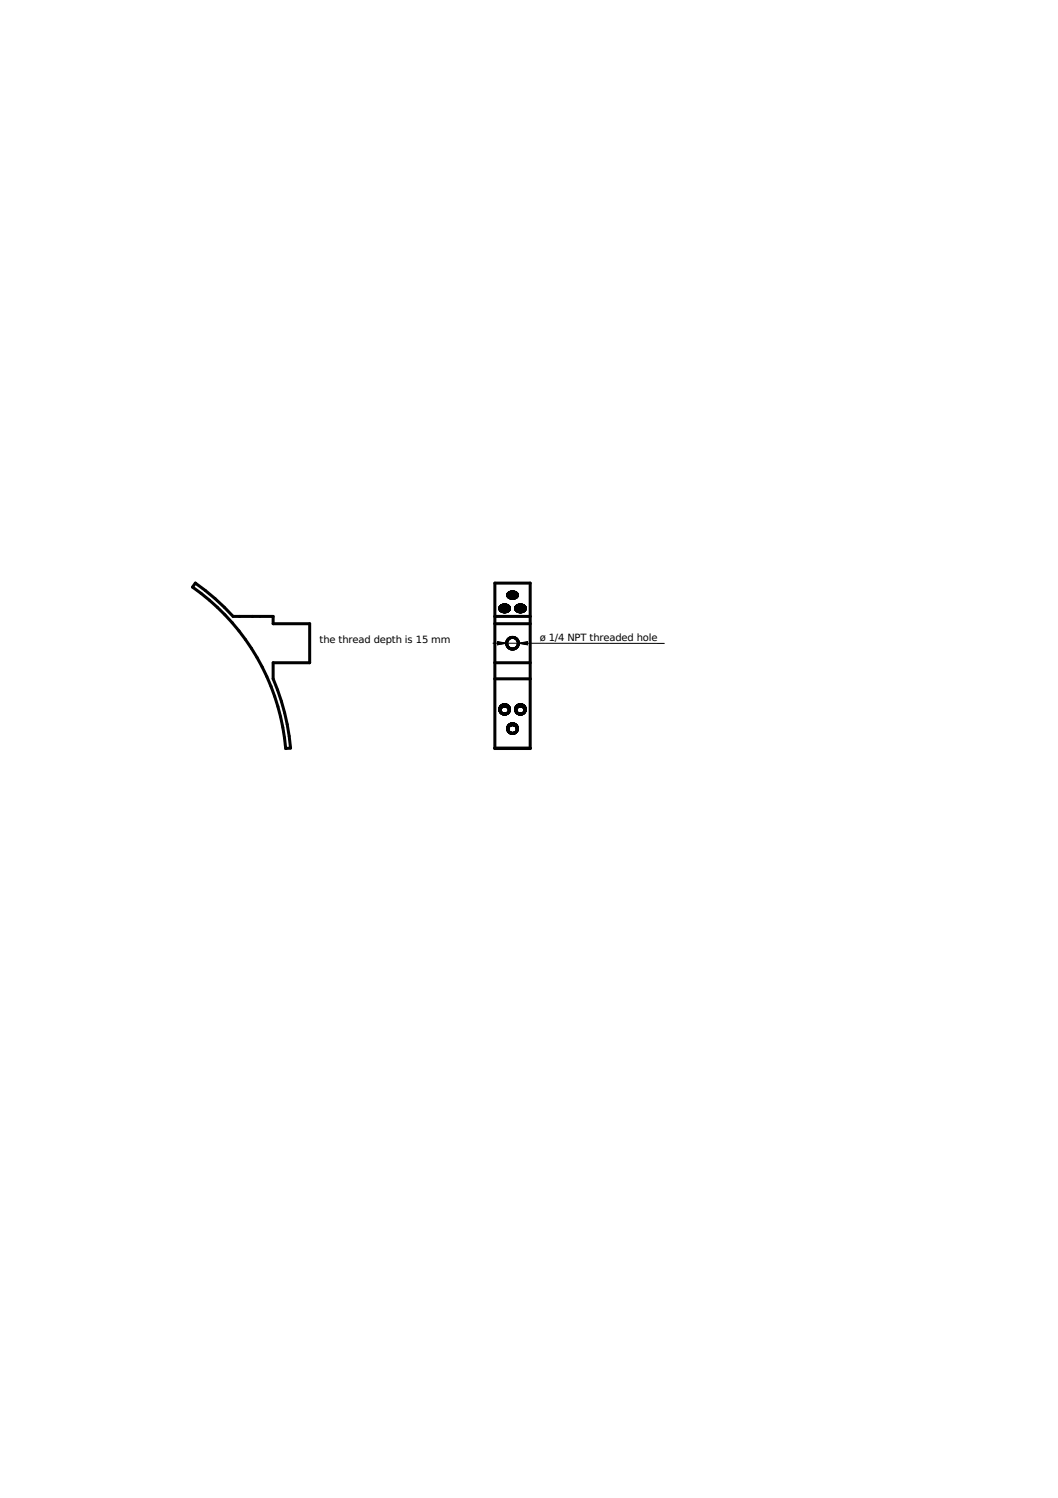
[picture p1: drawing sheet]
<svg xmlns="http://www.w3.org/2000/svg" width="210mm" height="297mm" viewBox="0 0 210 297" stroke-linecap="round" stroke-linejoin="round" font-family="sans-serif">
<defs><g id="words">
<g font-size="2">
<text x="63.4" y="127.5">the thread depth is 15 mm</text>
<text x="107.1" y="127.1">ø 1/4 NPT threaded hole</text>
</g>
</g></defs>
<g fill="none" stroke="#000" stroke-width=".6">
<path d="M38.8 115.6a44.7 44.7 0 0 1 7.4 6.6h8v1.5h7.2v7.7h-7.2v3.2a44.7 44.7 0 0 1 3.4 13.7l-.9 .1a43.7 43.7 0 0 0-18.5-32zM98.2 115.6h7v32.8h-7zM99.8 120h-.1M99.8 120h.1M99.9 120h-.1M99.9 120h.1M100 120h-.1M100 120h.1M100.1 120h-.1M100.1 120h.1M100.2 120h.1M100.3 120h.1"/>
<path d="M100.4 120h.1M100.7 118h.1M100.7 118v.1M100.7 117.9v.1M100.7 118.1h.1M100.7 117.9h.1M100.7 118.1l.1 .1M100.8 118.2h.1M100.8 117.8h-.1M100.8 117.8h.1M100.8 118.2v.1M100.8 118.3h.1"/>
<path d="M100.8 117.7v.1M100.8 117.7h.1M100.9 117.7h-.1M100.9 118.3h.1M100.9 117.7h.1M100.9 118.4h.1M100.9 117.6h.1M100.9 118.3v.1M101 118.4h.1M101 117.6h-.1M101 118.4v.1M101 117.6h.1"/>
<path d="M101 118.3h-.1M101 118.5h.1M101 117.5v.1M101.1 117.5h-.1M101.1 118.3h-.1M101.1 118.5h.1M101.1 117.5h.1M101.1 118.3h.1M101.1 118.2v.1M101.1 118.2h.1M101.2 118.5h.1M101.2 117.5h-.1"/>
<path d="M101.2 118.2h-.1M101.2 118.5v.1M101.2 118.2h.1M101.2 117.5h.1M101.2 118.6h.1M101.3 118.2h-.1M101.3 117.4l-.1 .1M101.3 118.2h.1M101.3 117.4h.1M101.3 118.6h.1M101.4 118.2h-.1M101.4 118.6h.1"/>
<path d="M101.4 118.2h.1M101.4 117.4h-.1M101.4 117.4h.1M101.4 118.1v.1M101.4 118.1h.1M101.5 117.4h-.1M101.5 118.6h.1M101.5 118.1h-.1M101.5 118.1h.1M101.5 117.4h.1M101.6 118.6h.1M101.6 118.1h-.1"/>
<path d="M101.6 117.4h-.1M101.6 118.1h.1M101.6 117.4h.1M101.7 118.6h.1M101.7 118.1h.1M101.7 118.1h-.1M101.7 117.4h.1M101.7 117.4h-.1M101.8 118.6h-.1M101.8 118.1h.1M101.8 117.4h.1M101.8 118.6h.1"/>
<path d="M101.9 117.4h.1M101.9 118.6h-.1M101.9 118.1h.1M101.9 118.6h.1M101.9 118.1l.1 .1M102 118.6h-.1M102 118.2h.1M102 117.4h.1M102 118.6h.1M102.1 118.6h-.1M102.1 118.2h.1M102.1 117.4h.1"/>
<path d="M102.1 118.6h.1M102.1 117.4v.1M102.1 117.5h.1M102.1 118.5v.1M102.2 118.2h.1M102.2 117.5h.1M102.2 118.5h-.1M102.2 118.5h.1M102.3 118.5h-.1M102.3 118.3h.1M102.3 117.5h.1M102.3 118.5h.1"/>
<path d="M102.3 117.5l.1 .1M102.4 118.3h.1M102.4 117.6h.1M102.4 118.4l-.1 .1M102.4 118.4h.1M102.4 118.3v.1M102.5 117.6h.1M102.5 118.4h-.1M102.5 117.6v.1M102.5 118.3v.1M102.5 117.7h.1M102.5 118.3h.1"/>
<path d="M102.6 117.7v.1M102.6 118.3h-.1M102.6 117.8h.1M102.6 118.2v.1M102.6 117.8v.1M102.6 118.2h.1M102.6 117.9h.1M102.6 118.1v.1M102.6 117.9v.1M102.6 118.1h.1M102.6 118v.1M102.6 118h.1"/>
<path d="M102.9 120h.1M103 120h-.1M103 120h.1M103.1 120h-.1M103.1 120h.1M103.2 120h-.1M103.2 120h.1M103.3 120h.1M103.4 120h.1M103.5 120h.1M103.6 120h.1M98.2 122.2h7"/>
<path d="M98.2 131.4h7M98.2 123.7h7M98.2 134.6h7M99.1 120.6v.1M99.1 120.7h.1M99.1 120.6h.1M99.2 120.7h.1M99.2 120.5l-.1 .1M99.2 120.7v.1M99.2 120.5h.1M99.2 120.8h.1M99.2 120.4v.1"/>
<path d="M99.2 120.8v.1M99.2 120.4h.1M99.2 120.9h.1M99.2 120.3v.1M99.2 120.9l.1 .1M99.3 120.3h-.1M99.3 121h.1M99.3 120.3h.1M99.3 121v.1M99.3 120.9v.1M99.3 120.2v.1M99.3 120.9h.1"/>
<path d="M99.3 121.1h.1M99.4 120.2h-.1M99.4 121.1h.1M99.4 120.2h.1M99.4 120.9h-.1M99.4 120.9h.1M99.4 120.8v.1M99.4 120.1v.1M99.5 121.1h.1M99.5 120.8h-.1M99.5 120.1h-.1M99.5 121.1v.1"/>
<path d="M99.5 140h-.1M99.5 139.9v.1M99.5 121.2h.1M99.5 139.9h.1M99.5 120.8h.1M99.5 120.1h.1M99.6 139.9h-.1M99.6 120.1h-.1M99.6 139.9h.1M99.6 120.1h.1M99.6 121.2h.1M99.6 120.7l-.1 .1"/>
<path d="M99.6 120.7h.1M99.6 120v.1M99.7 139.8l-.1 .1M99.7 120h-.1M99.7 120.7h-.1M99.7 121.2v.1M99.7 139.8h.1M99.7 120h.1M99.7 120.7h.1M99.7 121.3h.1M99.8 120.7h-.1M99.8 139.8h-.1"/>
<path d="M99.8 121.3h.1M99.8 120.7h.1M99.8 139.8h.1M99.9 120.7h-.1M99.9 139.8h-.1M99.9 121.3h.1M99.9 120.7h.1M99.9 139.8h.1M100 121.3h.1M100 139.7l-.1 .1M100 120.6l-.1 .1M100 139.7h.1"/>
<path d="M100 120.6h.1M100.1 120.6h-.1M100.1 121.3h.1M100.1 140h-.2M100.1 139.7h-.1M100.1 120.6h.1M100.1 140h.1M100.1 139.7h.1M100.2 120.6h.1M100.2 140h.1M100.2 139.7l.1 .1M100.2 121.3h-.1"/>
<path d="M100.2 121.3h.1M100.2 120.6l.2 .1M100.3 121.3h-.1M100.3 139.8h.1M100.3 121.3h.1M100.4 121.3h-.1M100.4 139.8h.1M100.4 120.7h.1M100.4 121.3h.1M100.5 139.8h.1M100.5 121.3h-.1M100.5 120.7h.1"/>
<path d="M100.5 121.3h.1M100.5 120h.1M100.6 139.8v.1M100.6 120h.1M100.6 121.2l-.1 .1M100.6 139.9h.1M100.6 120.7h.1M100.6 120v.1M100.6 121.2h.1M100.6 120.7l.1 .1M100.6 120.1h.1M100.7 121.2h-.1"/>
<path d="M100.7 120.1h.1M100.7 120.8h.1M100.7 121.2h.1M100.7 139.9h.1M100.7 139.9v.1M100.7 140h.1M100.8 140v.1M100.8 120.1h.1M100.8 121.1l-.1 .1M100.8 120.8h.1M100.8 120.1v.1M100.8 121.1h.1"/>
<path d="M100.8 120.8v.1M100.8 120.9h.1M100.8 120.2h.1M100.9 120.2h.1M100.9 121.1h-.1M100.9 120.9h.1M100.9 120.2v.1M100.9 120.9v.1M100.9 120.3h.1M100.9 121v.1M100.9 121h.1M101 120.3h.1"/>
<path d="M101 120.3v.1M101 120.9l-.1 .1M101 120.9h.1M101 120.4h.1M101 120.8v.1M101 120.4l.1 .2M101 120.8h.1M101.1 120.7l-.1 .1M101.1 120.6h.1M101.1 120.7h.1M101.1 120.6v.1M102.3 120.6v.1"/>
<path d="M102.3 120.7h.1M102.3 120.6h.1M102.3 120.7v.1M102.3 120.8h.1M102.3 120.5v.1M102.3 120.5h.1M102.3 120.4v.1M102.3 120.8l.1 .1M102.3 120.4h.1M102.4 120.4h-.1M102.4 120.9h.1M102.4 120.3v.1"/>
<path d="M102.4 120.9v.1M102.4 120.3h.1M102.4 121h.1M102.5 120.2l-.1 .1M102.5 121v.1M102.5 120.2h.1M102.5 120.9h.1M102.5 121.1h.1M102.6 120.8l-.1 .1M102.6 120.8h.1M102.6 121.1h.1M102.6 140h.1"/>
<path d="M102.6 120.1l-.1 .1M102.6 121.1v.1M102.6 120.1h.1M102.6 121.2h.1M102.6 139.9v.1M102.7 120.1h-.1M102.7 121.2h.1M102.7 139.9h-.1M102.7 120.1h.1M102.7 120.8h.1M102.7 139.9h.1M102.8 121.2h.1"/>
<path d="M102.8 120.7l-.1 .1M102.8 139.9h-.1M102.8 120.7h.1M102.8 121.2l.1 .1M102.8 139.8v.1M102.8 120l-.1 .1M102.8 120h.1M102.8 139.8h.1M102.9 121.3h.1M102.9 139.8h-.1M102.9 120h-.1M102.9 120.7h-.1"/>
<path d="M102.9 120.7h.1M103 139.8h-.1M103 120.7h-.1M103 139.8h.1M103 120.7h.1M103 121.3h.1M103.1 121.3h.1M103.1 120.7h-.1M103.1 120.6v.1M103.1 120.6h.1M103.1 140h.1M103.2 139.7l-.2 .1"/>
<path d="M103.2 120.6h-.1M103.2 121.3h.1M103.2 140h-.1M103.2 139.7h.1M103.2 120.6h.1M103.2 140h.1M103.3 120.6h.1M103.3 139.7h.1M103.3 121.3h.1M103.3 140h.1M103.4 121.3h-.1M103.4 120.6h.1"/>
<path d="M103.4 121.3h.1M103.4 139.7v.1M103.4 120.6v.1M103.4 139.8h.1M103.4 120.7h.1M103.5 120.7h.1M103.5 139.8h.1M103.5 121.3h-.1M103.5 121.3h.1M103.6 120.7h.1M103.6 121.3h-.1M103.6 121.3h.1"/>
<path d="M103.6 139.8h.1M103.7 120.7h.1M103.7 120h.1M103.7 121.3h-.1M103.7 139.8l.1 .1M103.7 121.2v.1M103.7 120l.1 .1M103.7 121.2h.1M103.8 139.9h.1M103.8 121.2h-.1M103.8 120.7v.1M103.8 120.1h.1"/>
<path d="M103.8 120.8h.1M103.8 139.9l.1 .1M103.8 121.2h.1M103.9 120.1h.1M103.9 120.8h.1M103.9 121.2h-.1M103.9 140h.1M103.9 121.1v.1M103.9 120.8l.1 .1M103.9 120.1l.1 .1M103.9 121.1h.1M104 120.2h.1"/>
<path d="M104 120.9h.1M104 121.1h-.1M104 121.1h.1M104 120.2l.1 .1M104 121v.1M104.1 121h-.1M104.1 120.9v.1M104.1 121h.1M104.1 120.3h.1M104.1 120.3v.1M104.1 120.4h.1M104.2 120.9l-.1 .1"/>
<path d="M104.2 120.4v.1M104.2 120.9h.1M104.2 120.5h.1M104.2 120.8v.1M104.2 120.5v.1M104.2 120.8h.1M104.2 120.7v.1M104.2 120.6h.1M104.2 120.7h.1M104.2 120.6v.1M98.2 148.3h7M99.1 140.7h.1"/>
<path d="M99.1 140.6v.1M99.1 140.6h.1M99.1 140.7l.1 .1M99.2 140.6h-.1M99.2 140.8h.1M99.2 140.5v.1M99.2 140.8v.1M99.2 140.5h.1M99.2 140.7h.1M99.2 140.9h.1M99.2 140.4v.1M99.2 140.4h.1"/>
<path d="M99.2 140.6v.1M99.2 140.9v.1M99.2 140.6h.1M99.2 141h.1M99.2 140.3v.1M99.2 140.3h.1M99.2 141v.1M99.2 141.1h.1M99.2 141.1l.1 .1M99.3 140.2l-.1 .1M99.3 140.2h.1M99.3 140.4l-.1 .1"/>
<path d="M99.3 141.2h.1M99.3 140.4h.1M99.3 141.2l.1 .1M99.4 140.1l-.1 .1M99.4 140v.1M99.4 141.3h.1M99.4 140.3l-.1 .1M99.4 141.3l.1 .1M99.4 140.2v.1M99.5 141.4h.1M99.5 140.2h-.1M99.6 141.4h.1"/>
<path d="M99.6 140.2h-.1M99.6 141.4v.1M99.6 140.1v.1M99.6 141.5h.1M99.6 140.1h.1M99.7 140.1h-.1M99.7 141.5h.1M99.7 141.5l.1 .1M99.7 140.1h.1M99.8 141.6h.1M99.8 140l-.1 .1M99.9 140h-.1"/>
<path d="M99.9 140h.1M99.9 141.6h.1M100 141.6h.1M100.1 141.6h.1M100.2 141.6h-.1M100.2 141.6h.1M100.3 141.6h-.1M100.3 140h.1M100.3 141.6h.1M100.4 140h.1M100.4 141.6h-.1M100.4 140l.1 .1"/>
<path d="M100.4 141.6h.1M100.5 141.5l-.1 .1M100.5 140.1h.1M100.5 141.5h.1M100.6 141.5h-.1M100.6 141.5h.1M100.6 140.1h.1M100.6 140.1l.1 .1M100.7 140.2h.1M100.7 141.4l-.1 .1M100.7 141.4h.1M100.7 144.5h.1"/>
<path d="M100.7 144.4v.1M100.7 144.5v.1M100.7 144.4h.1M100.7 144.3v.1M100.7 144.6h.1M100.7 144.3h.1M100.7 144.6v.1M100.7 144.7h.1M100.8 144.2l-.1 .1M100.8 144.7v.1M100.8 144.8h.1M100.8 144.1v.1"/>
<path d="M100.8 144.3v.1M100.8 140.2v.1M100.8 144.1h.1M100.8 144.3h.1M100.8 144.8v.1M100.8 140.3l.1 .1M100.8 141.3l-.1 .1M100.8 144.2v.1M100.8 144.9h.1M100.8 140.1h.1M100.8 141.3h.1M100.8 144.2h.1"/>
<path d="M100.8 144v.1M100.8 144.9l.1 .1M100.9 144h-.1M100.9 140.1h.1M100.9 144h.1M100.9 140.4h.1M100.9 144.1l-.1 .1M100.9 143.9v.1M100.9 145h.1M100.9 144.1h.1M100.9 145v.1M100.9 140.1v.1"/>
<path d="M100.9 143.9h.1M100.9 145.1h.1M100.9 140.2h.1M100.9 141.2l-.1 .1M100.9 140.4l.1 .1M100.9 141.1v.1M101 144h-.1M101 141.1h-.1M101 143.8l-.1 .1M101 145.1h.1M101 140.2v.1M101 141.1h.1"/>
<path d="M101 144h.1M101 140.5h.1M101 143.8h.1M101 145.1v.1M101 140.3v.1M101 140.5v.1M101 141v.1M101 140.6h.1M101 140.4h.1M101 141h.1M101 145.2h.1M101 140.6v.1"/>
<path d="M101 143.9v.1M101 140.9v.1M101 140.7h.1M101 140.4l.1 .1M101 140.9h.1M101.1 145.2h.1M101.1 140.5h.1M101.1 143.7l-.1 .1M101.1 140.5v.1M101.1 140.8l-.1 .1M101.1 140.6h.1M101.1 140.8h.1"/>
<path d="M101.1 140.7v.1M101.1 140.6v.1M101.1 140.7h.1M101.1 143.9h-.1M101.1 143.7h.1M101.1 145.2l.1 .1M101.1 143.9h.1M101.2 145.3h.1M101.2 143.8l-.1 .1M101.2 143.8h.1M101.2 143.6l-.1 .1M101.2 143.6h.1"/>
<path d="M101.3 143.8h-.1M101.3 143.6h-.1M101.3 145.3h.1M101.3 143.8h.1M101.3 143.6h.1M101.3 145.3l.1 .1M101.4 143.6h-.1M101.4 145.4h.1M101.4 143.7l-.1 .1M101.4 143.7h.1M101.4 143.6h.1M101.5 143.5l-.1 .1"/>
<path d="M101.5 145.4h.1M101.5 143.5h.1M101.6 143.7h-.2M101.6 143.5h-.1M101.6 145.4h.1M101.6 143.7h.1M101.6 143.5h.1M101.7 143.7h.1M101.7 143.7h-.1M101.7 143.5h.1M101.7 143.5h-.1M101.7 145.4h.1"/>
<path d="M101.8 143.7h.1M101.8 143.5h.1M101.8 145.4h-.1M101.8 145.4h.1M101.8 143.7h.2M101.9 143.5h.1M101.9 145.4h-.1M101.9 143.5v.1M101.9 145.4h.1M101.9 143.6h.1M102 143.7h.1M102 143.6h.1"/>
<path d="M102 145.4h-.1M102 145.4h.1M102 143.7v.1M102 143.8h.1M102.1 143.6h.1M102.1 143.8h.1M102.1 145.3l-.1 .1M102.1 145.3h.1M102.2 143.6v.1M102.2 143.8h.1M102.2 143.7h.1M102.2 143.8l.1 .1"/>
<path d="M102.2 145.3h-.1M102.2 143.7l.2 .1M102.2 145.3h.1M102.3 145.2l-.1 .1M102.3 143.9h.1M102.3 145.2h.1M102.3 140.7h.1M102.3 140.6v.1M102.3 140.6h.1M102.3 140.7v.1M102.3 140.8h.1M102.3 140.5v.1"/>
<path d="M102.3 140.8v.1M102.3 140.5h.1M102.3 140.9h.1M102.3 140.4v.1M102.3 143.9l.1 .1M102.3 140.4h.1M102.3 140.9v.1M102.3 141h.1M102.3 140.3v.1M102.4 143.8h.1M102.4 141h.1M102.4 140.3h-.1"/>
<path d="M102.4 141v.1M102.4 144h.1M102.4 143.8l.1 .1M102.4 140.3h.1M102.4 145.1l-.1 .1M102.4 140.5l-.1 .1M102.4 141.1h.1M102.4 140.5h.1M102.4 145.1h.1M102.4 140.2v.1M102.4 140.2h.1M102.4 141.1l.1 .1"/>
<path d="M102.4 144v.1M102.4 144.1h.1M102.5 140.1l-.1 .1M102.5 144.1h.1M102.5 141.2h.1M102.5 140.4l-.1 .1M102.5 143.9h.1M102.5 145l-.1 .1M102.5 140.1h.1M102.5 141.2v.1M102.5 140.4h.1M102.5 143.9v.1"/>
<path d="M102.5 145h.1M102.5 144.1v.1M102.5 141.3h.1M102.5 140.3v.1M102.5 144h.1M102.5 144.2h.1M102.5 144l.1 .1M102.5 141.3l.1 .1M102.5 140.3h.1M102.5 140v.1M102.5 144.9v.1M102.6 144.2v.1"/>
<path d="M102.6 140h-.1M102.6 144.1h.1M102.6 144.9h-.1M102.6 140.3h-.1M102.6 144.3h.1M102.6 144.8v.1M102.6 144.1v.1M102.6 144.8h.1M102.6 140.2v.1M102.6 144.2h.1M102.6 144.3v.1M102.6 141.4h.1"/>
<path d="M102.6 144.4h.1M102.6 140.2h.1M102.6 144.7v.1M102.6 144.7h.1M102.6 144.4v.1M102.6 144.5h.1M102.6 144.6v.1M102.6 144.5v.1M102.6 144.6h.1M102.7 140.2h-.1M102.7 141.4v.1M102.7 140.2h.1"/>
<path d="M102.7 141.5h.1M102.8 140.1l-.1 .1M102.8 141.5h.1M102.8 140.1h.1M102.9 140.1h-.1M102.9 141.5h.1M102.9 140.1h.1M102.9 141.5l.1 .1M102.9 140v.1M103 141.6h.1M103 140h-.1M103 140h.1"/>
<path d="M103.1 140h-.1M103.1 141.6h.1M103.2 141.6h.1M103.3 141.6h-.1M103.3 141.6h.1M103.4 141.6h-.1M103.4 141.6h.1M103.4 140h.1M103.5 140h.1M103.5 141.6h-.1M103.6 141.6h-.1M103.6 140v.1"/>
<path d="M103.6 141.5v.1M103.6 140.1h.1M103.6 141.5h.1M103.7 140.1h.1M103.7 141.5h-.1M103.7 141.5h.1M103.8 141.5h-.1M103.8 140.1h.1M103.8 141.5h.1M103.8 140.1v.1M103.8 140.2h.1M103.8 140.2l.1 .1"/>
<path d="M103.9 141.4l-.1 .1M103.9 141.4h.1M103.9 141.3v.1M103.9 141.3h.1M103.9 140.3h.1M104 140l.1 .1M104 141.3h-.1M104 140.3h.1M104 141.3h.1M104 140.3l.1 .1M104 141.2v.1M104 141.2h.1"/>
<path d="M104.1 140.1v.1M104.1 141.2h-.1M104.1 140.4h.1M104.1 140.2h.1M104.1 140.4v.1M104.1 140.5h.1M104.1 141.1v.1M104.1 140.5l.1 .1M104.1 140.2v.1M104.1 141.1h.1M104.1 140.3h.1M104.2 140.3v.1"/>
<path d="M104.2 140.6h.1M104.2 140.4h.1M104.2 141l-.1 .1M104.2 140.6v.1M104.2 140.4v.1M104.2 141h.1M104.2 140.9v.1M104.2 140.5h.1M104.2 140.8v.1M104.2 140.5v.1M104.2 140.8h.1M104.2 140.7v.1"/>
<path d="M104.2 140.7h.1"/>
<circle cx="101.7" cy="127.5" r="1.16"/>
</g>
<g fill="none" stroke="#000" stroke-width=".2">
<path d="M97.8 127.5l34 .1M98.7 127.2l1.8 .3-1.8 .4zM98.8 127.3l1.5 .2-1.5 .3zM98.8 127.4l1.2 .1-1.2 .2zM98.9 127.4l.8 .1-.8 .2zM98.9 127.5h.6zM99 127.5l-.3 .4M99 127.5h.2zM102.8 127.5l1.9-.3v.7zM103.1 127.5l1.5-.2v.5zM103.4 127.5l1.2-.1v.3zM103.6 127.5l.9-.1v.3z"/>
<path d="M103.9 127.6l.6-.1zM104.2 127.6h.2zM104.6 127.4l-.2 .2M104.6 127.3v.1M104.7 127.2l-.1 .1"/>
</g>
<use href="#words"/>
</svg>
